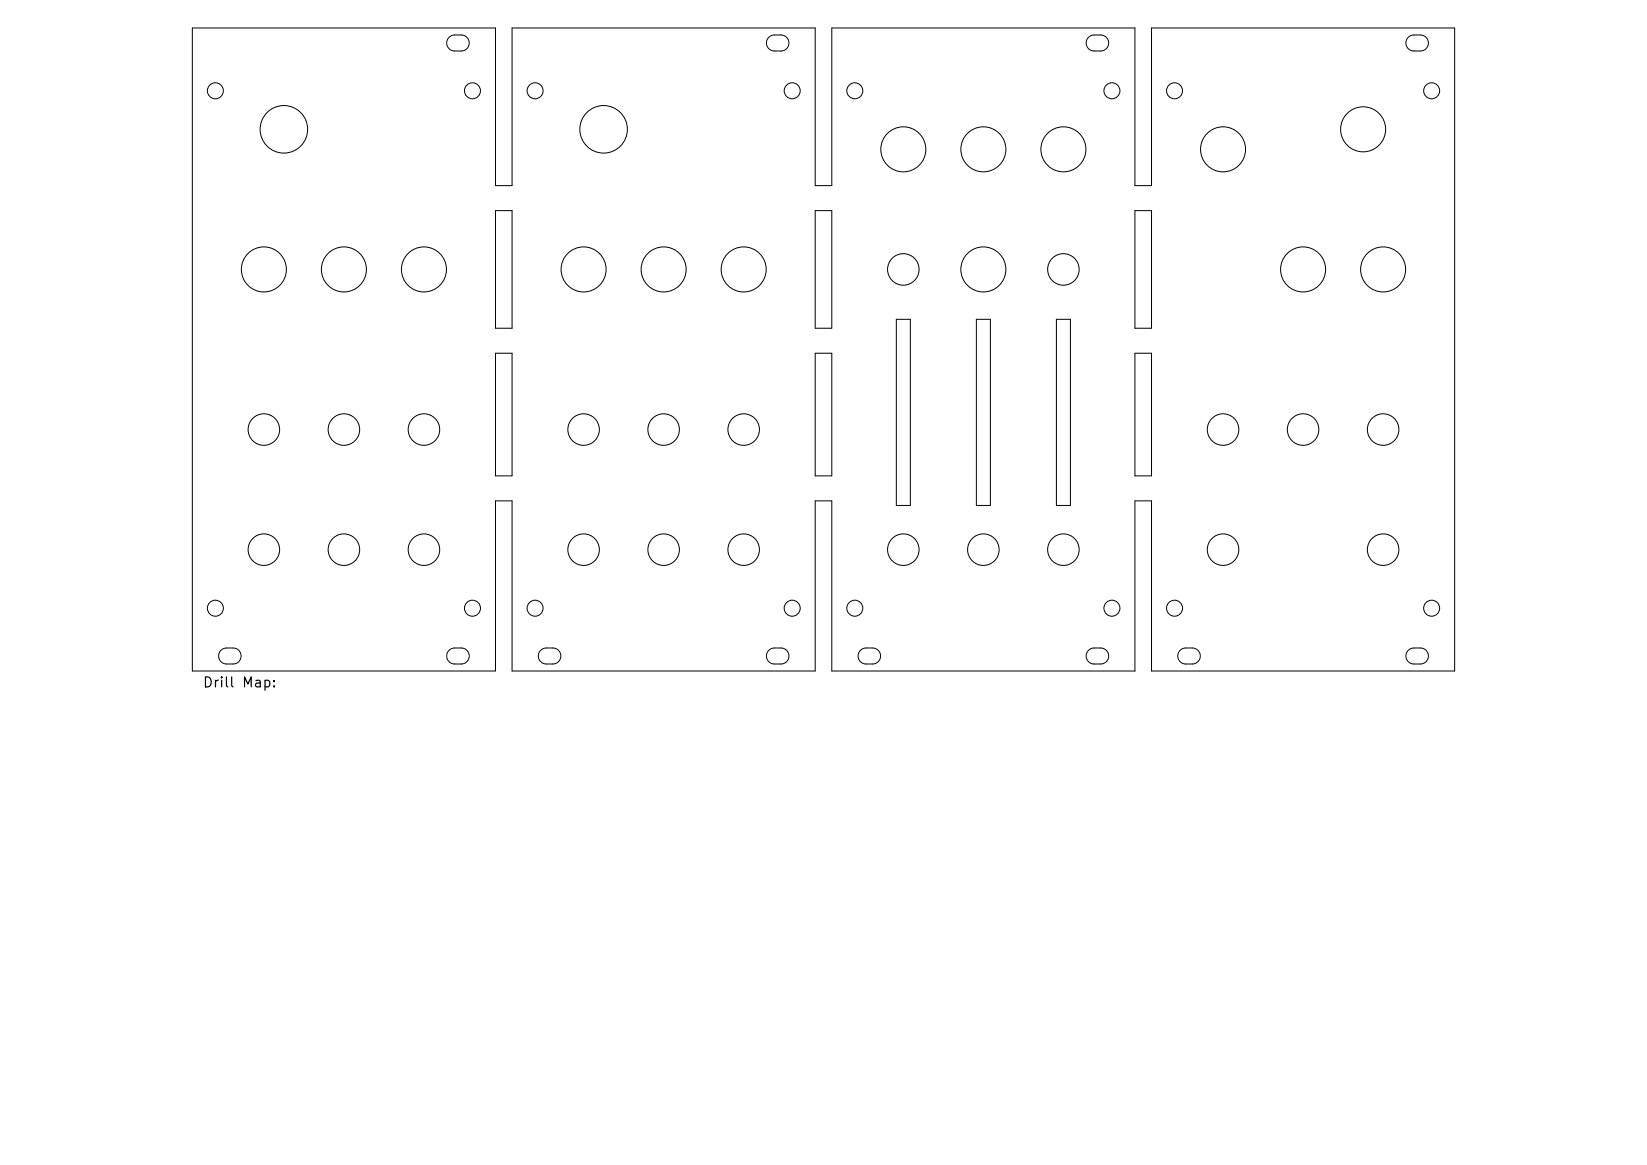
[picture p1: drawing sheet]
<svg xmlns="http://www.w3.org/2000/svg" width="297mm" height="210mm" viewBox="0 0 297 210" stroke-linecap="round" stroke-linejoin="round" font-family="sans-serif">
<defs><g id="words">
<text font-size="1.8" x="36.4" y="124.4">Drill Map:</text>
</g></defs>
<g fill="none" stroke="#000" stroke-width=".18">
<path d="M34.7 5h54.6v28.5h3v-28.5h54.7v28.5h3v-28.5h54.7v28.5h3v-28.5h54.6v116h-54.6v-30.7h-3v30.7h-54.7v-30.7h-3v30.7h-54.7v-30.7h-3v30.7h-54.6zM81 6.7l.7-.4h1.5a1.44 1.44 0 0 1 1.4 1.5 1.44 1.44 0 0 1-1.4 1.4h-1.2a1.44 1.44 0 0 1-1.3-.9 1.44 1.44 0 0 1 .3-1.6zM138.6 6.7l.8-.4h1.4a1.44 1.44 0 0 1 1.5 1.5 1.44 1.44 0 0 1-1.5 1.4h-1.1a1.44 1.44 0 0 1-1.4-.9 1.44 1.44 0 0 1 .3-1.6zM196.3 6.7l.8-.4h1.4a1.44 1.44 0 0 1 1.4 1.5 1.44 1.44 0 0 1-1.4 1.4h-1.2a1.44 1.44 0 0 1-1.3-.9 1.44 1.44 0 0 1 .3-1.6zM253.9 6.7l.8-.4h1.4a1.44 1.44 0 0 1 1.5 1.5 1.44 1.44 0 0 1-1.5 1.4h-1.1a1.44 1.44 0 0 1-1.4-.9 1.44 1.44 0 0 1 .3-1.6zM89.3 38h3v21.2h-3zM147 38h3v21.2h-3zM204.7 38h3v21.2h-3zM161.6 57.6h2.6v33.5h-2.6zM176.1 57.6h2.5v33.5h-2.5zM190.5 57.6h2.5v33.5h-2.5zM89.3 63.7h3v22.1h-3z"/>
<path d="M147 63.7h3v22.1h-3zM204.7 63.7h3v22.1h-3zM39.8 117.2l.8-.4h1.4a1.44 1.44 0 0 1 1.5 1.5 1.44 1.44 0 0 1-1.5 1.4h-1.1a1.44 1.44 0 0 1-1.4-.9 1.44 1.44 0 0 1 .3-1.6zM81 117.2l.7-.4h1.5a1.44 1.44 0 0 1 1.4 1.5 1.44 1.44 0 0 1-1.4 1.4h-1.2a1.44 1.44 0 0 1-1.3-.9 1.44 1.44 0 0 1 .3-1.6zM97.5 117.2l.8-.4h1.4a1.44 1.44 0 0 1 1.4 1.5 1.44 1.44 0 0 1-1.4 1.4h-1.2a1.44 1.44 0 0 1-1.3-.9 1.44 1.44 0 0 1 .3-1.6zM138.6 117.2l.8-.4h1.4a1.44 1.44 0 0 1 1.5 1.5 1.44 1.44 0 0 1-1.5 1.4h-1.1a1.44 1.44 0 0 1-1.4-.9 1.44 1.44 0 0 1 .3-1.6zM155.2 117.2l.7-.4h1.4a1.44 1.44 0 0 1 1.5 1.5 1.44 1.44 0 0 1-1.5 1.4h-1.1a1.44 1.44 0 0 1-1.4-.9 1.44 1.44 0 0 1 .4-1.6zM196.3 117.2l.8-.4h1.4a1.44 1.44 0 0 1 1.4 1.5 1.44 1.44 0 0 1-1.4 1.4h-1.2a1.44 1.44 0 0 1-1.3-.9 1.44 1.44 0 0 1 .3-1.6zM212.8 117.2l.8-.4h1.4a1.44 1.44 0 0 1 1.4 1.5 1.44 1.44 0 0 1-1.4 1.4h-1.2a1.44 1.44 0 0 1-1.3-.9 1.44 1.44 0 0 1 .3-1.6zM253.9 117.2l.8-.4h1.4a1.44 1.44 0 0 1 1.5 1.5 1.44 1.44 0 0 1-1.5 1.4h-1.1a1.44 1.44 0 0 1-1.4-.9 1.44 1.44 0 0 1 .3-1.6z"/>
<circle cx="38.8" cy="16.4" r="1.44"/>
<circle cx="85.2" cy="16.4" r="1.44"/>
<circle cx="96.5" cy="16.4" r="1.44"/>
<circle cx="142.9" cy="16.4" r="1.44"/>
<circle cx="154.1" cy="16.4" r="1.44"/>
<circle cx="200.5" cy="16.4" r="1.44"/>
<circle cx="211.8" cy="16.4" r="1.44"/>
<circle cx="258.2" cy="16.4" r="1.44"/>
<circle cx="51.2" cy="23.3" r="4.3"/>
<circle cx="108.8" cy="23.3" r="4.3"/>
<circle cx="162.9" cy="26.9" r="4.1"/>
<circle cx="177.3" cy="26.9" r="4.1"/>
<circle cx="191.8" cy="26.9" r="4.1"/>
<circle cx="220.6" cy="26.9" r="4.1"/>
<circle cx="245.8" cy="23.3" r="4.1"/>
<circle cx="47.6" cy="48.6" r="4.1"/>
<circle cx="62" cy="48.6" r="4.1"/>
<circle cx="76.4" cy="48.6" r="4.1"/>
<circle cx="105.2" cy="48.6" r="4.1"/>
<circle cx="119.7" cy="48.6" r="4.1"/>
<circle cx="134.1" cy="48.6" r="4.1"/>
<circle cx="162.9" cy="48.6" r="2.84"/>
<circle cx="177.3" cy="48.6" r="4.1"/>
<circle cx="191.8" cy="48.6" r="2.84"/>
<circle cx="235" cy="48.6" r="4.1"/>
<circle cx="249.4" cy="48.6" r="4.1"/>
<circle cx="47.6" cy="77.4" r="2.84"/>
<circle cx="62" cy="77.4" r="2.84"/>
<circle cx="76.4" cy="77.4" r="2.84"/>
<circle cx="105.2" cy="77.4" r="2.84"/>
<circle cx="119.7" cy="77.4" r="2.84"/>
<circle cx="134.1" cy="77.4" r="2.84"/>
<circle cx="220.6" cy="77.4" r="2.84"/>
<circle cx="235" cy="77.4" r="2.84"/>
<circle cx="249.4" cy="77.4" r="2.84"/>
<circle cx="47.6" cy="99.1" r="2.84"/>
<circle cx="62" cy="99.1" r="2.84"/>
<circle cx="76.4" cy="99.1" r="2.84"/>
<circle cx="105.2" cy="99.1" r="2.84"/>
<circle cx="119.7" cy="99.1" r="2.84"/>
<circle cx="134.1" cy="99.1" r="2.84"/>
<circle cx="162.9" cy="99.1" r="2.84"/>
<circle cx="177.3" cy="99.1" r="2.84"/>
<circle cx="191.8" cy="99.1" r="2.84"/>
<circle cx="220.6" cy="99.1" r="2.84"/>
<circle cx="249.4" cy="99.1" r="2.84"/>
<circle cx="38.8" cy="109.6" r="1.44"/>
<circle cx="85.2" cy="109.6" r="1.44"/>
<circle cx="96.5" cy="109.6" r="1.44"/>
<circle cx="142.9" cy="109.6" r="1.44"/>
<circle cx="154.1" cy="109.6" r="1.44"/>
<circle cx="200.5" cy="109.6" r="1.44"/>
<circle cx="211.8" cy="109.6" r="1.44"/>
<circle cx="258.2" cy="109.6" r="1.44"/>
</g>
<use href="#words"/>
</svg>
